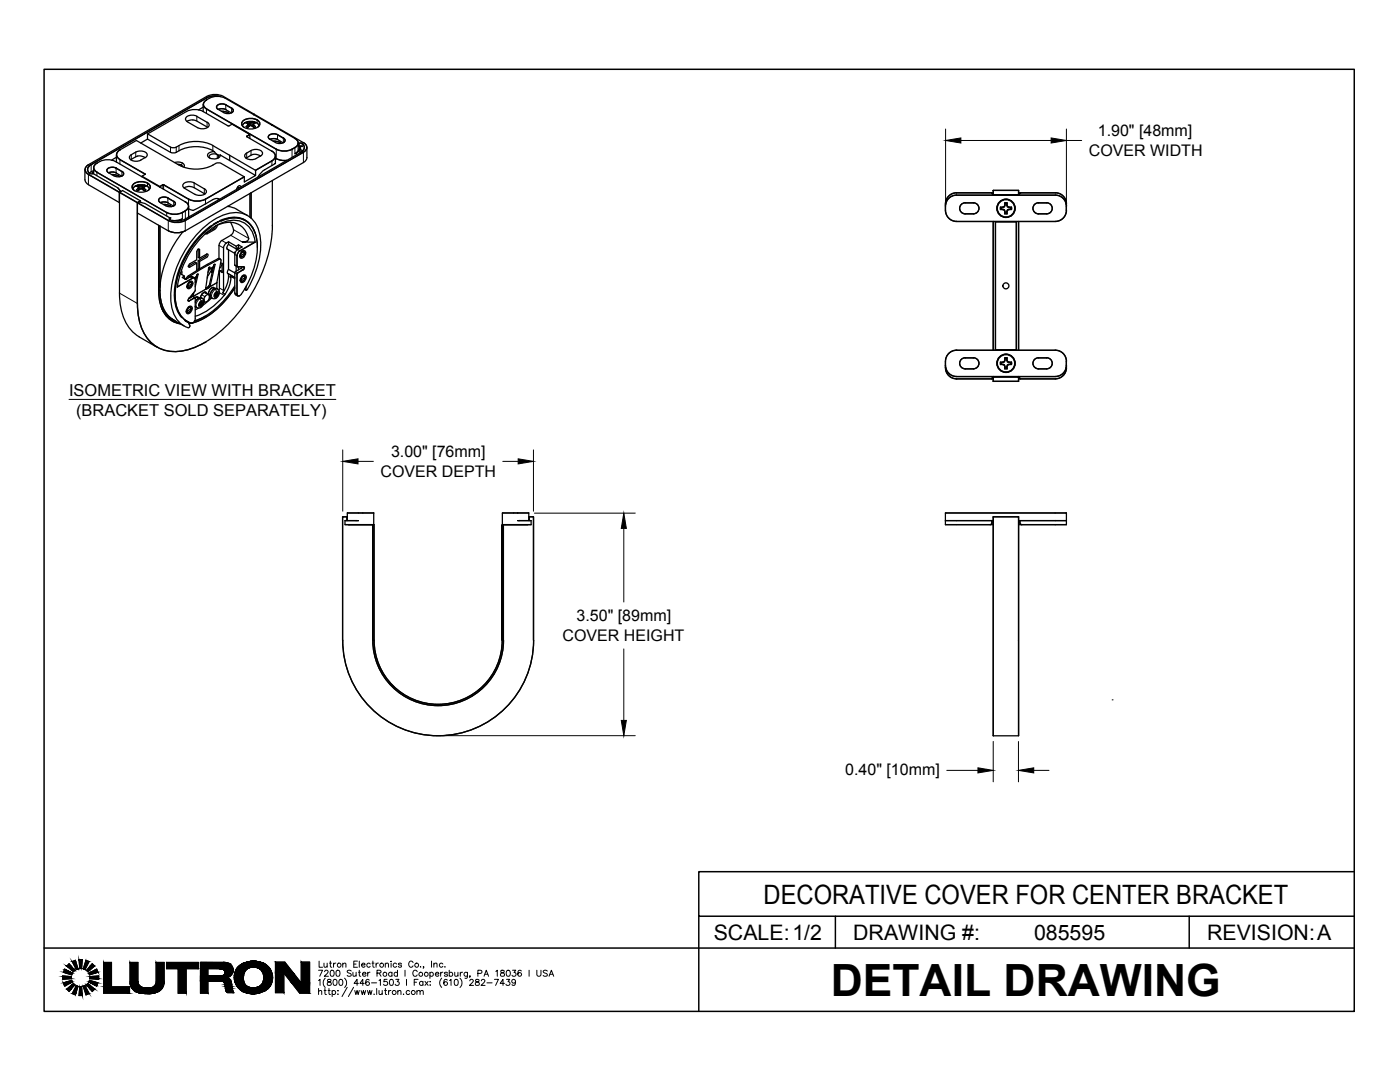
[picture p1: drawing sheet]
<svg xmlns="http://www.w3.org/2000/svg" width="279mm" height="216mm" viewBox="0 0 279 216" stroke-linecap="round" stroke-linejoin="round" font-family="sans-serif">
<defs><g id="words">
<text font-size="8.9" x="165.8" y="198.7">DETAIL DRAWING</text>
<text font-size="5.3" x="152.4" y="180.3">DECORATIVE COVER FOR CENTER BRACKET</text>
<g font-size="4.3">
<text x="142.4" y="187.5">SCALE:1/2</text>
<text x="170.3" y="187.6">DRAWING #:</text>
<text x="206.4" y="187.5">085595</text>
<text x="240.9" y="187.6">REVISION:A</text>
</g>
<g font-size="3.3">
<text x="13.8" y="79">ISOMETRIC VIEW WITH BRACKET</text>
<text x="15.2" y="83">(BRACKET SOLD SEPARATELY)</text>
</g>
<g font-size="3.2">
<text x="219.1" y="27.2">1.90&quot; [48mm]</text>
<text x="217.3" y="31.1">COVER WIDTH</text>
<text x="76" y="95.1">COVER DEPTH</text>
<text x="78" y="91.3">3.00&quot; [76mm]</text>
<text x="115.1" y="124">3.50&quot; [89mm]</text>
<text x="112.3" y="127.8">COVER HEIGHT</text>
<text x="168.7" y="154.5">0.40&quot; [10mm]</text>
</g>
</g></defs>
<!-- layer: MD_Visible -->
<g fill="none" stroke="#000" stroke-width=".25">
<path d="M41.3 19.9a.94 .94 0 0 0-.7 .9 .94 .94 0 0 0 .7 .9M43.7 19.2h-1.1l-1.4 .3M44 19.3l-1.5-.2-1.3 .4M44.9 19.6a3.5 3.5 0 0 0-4.3 .9 .96 .96 0 0 0 .6 1.3M44.9 19.6l14 8M16.9 33.9l.1 2a1.24 1.24 0 0 0 .6 1l6.2 3.5M17.7 32.9a1.04 1.04 0 0 0-.7 .9 1.04 1.04 0 0 0 .7 1l9.7 5.7M17.7 32.9h-.1M17.7 32.9a1.02 1.02 0 0 0-.7 .9 1.02 1.02 0 0 0 .7 1l6.1 3.5M17.9 34.6a1 1 0 0 1 .3-1.7l23-13.3-23 13.2a.93 .93 0 0 0-.8 1 .93 .93 0 0 0 1 .9l.2-.1 4.9 2.9 .6 .7M17.9 34.6h.1M18.7 34.2l-.3 .5"/>
<path d="M18.7 34l-.9 .5M18.7 33.5v1.2M19.3 32.6a.95 .95 0 0 0-.6 .9 .95 .95 0 0 0 .6 .9l14 8a3.6 3.6 0 0 0 3.7-.3M19.3 32.6h.1M19.4 32.5a.94 .94 0 0 0-.7 .9 .94 .94 0 0 0 .7 .9M19.9 32.2l-.6 .4M19.9 32.2a3.4 3.4 0 0 1 3.1 0l14 8.1M21.6 34.4l-.3-.4a1.32 1.32 0 0 1 1.9-.5l1.4 .9v.5l-.2 .2M21.7 34.5a1.74 1.74 0 0 1 1.5 0M22.3 34.8l1.4 .3zM23.2 34.5l1.1 .7M23.2 33.6l1.1 .7"/>
<path d="M23.2 33.6a1.31 1.31 0 0 0-1.9 .4l.3 .5M23.2 30.9v1.4M23.2 31.4l-.9 .5M23.5 37.5l.6 .7-.3 .2M23.7 35.1l.2 .2M23.8 38.4v2M23.8 38.4v20.1a10.3 10.3 0 0 0 3.3 8.2l.7 .5M23.8 38.4l3.6 2M23.9 38.4l.6-.4 3.5 2.1M24 29.9a1.04 1.04 0 0 0-.7 1 1.04 1.04 0 0 0 .7 1l4.9 2.9M24 29.9l3.2-1.9 8.5 4.9a7.4 7.4 0 0 0 6.8 0M24 29.9h-.1"/>
<path d="M24 29.9a1.02 1.02 0 0 0-.7 1 1.02 1.02 0 0 0 .7 .9l5 3M24.4 34.2l.3 .4a1.32 1.32 0 0 1-1.9 .5l-1.2-.7M26.5 37.7l.3-.4a2.39 2.39 0 0 1 2-.4l.6 .3 .4 .5M26.5 36.8a2.39 2.39 0 0 1 3.5 .3 1.49 1.49 0 0 1-1.8 1.3 1.49 1.49 0 0 1-1.8-1.3zM26.9 38a.78 .78 0 0 1-.5-.7 .78 .78 0 0 1 .5-.7 2.39 2.39 0 0 1 3.1 .5l-.2 .7-.3 .2M27.1 30.4l-1.2 .7a.69 .69 0 0 0 .7 1l.4 .1a2.69 2.69 0 0 0 2-.8M27.1 30.4l.7-.3a1.41 1.41 0 0 1 1.6 .8l-.4 .5M27.4 31.2l.7-.1 .9 .3M27.4 31.2l-1.3 .7M27.6 37v.3M27.6 37.6l-.4 .3M27.6 37.3l.1 .1"/>
<path d="M27.7 37.4v.5M27.7 37.4l-.1 .2M27.7 37.4h.1M27.7 37.8l.1 .1M27.9 37.7h.1M28.1 28.5l1.3-.7 4.9 2.7a1.64 1.64 0 0 0 1.4-.4 7.4 7.4 0 0 1 6.8 0M28.3 35.2v.1M28.4 37.7h.1M28.4 37.7a.6 .6 0 0 0-.8 .4l-.4-.2M28.4 37.7l.4 .4 .3-.2M28.6 37.8l-.1 .1M28.7 37.4l-.1 .5"/>
<path d="M28.7 37.4l.4 .5M28.7 37.4h.1M28.7 37.3v.1M28.8 37.3h.1M28.8 37l-.1 .3M28.9 34.8l-.6 .4 3.6 2 .8-.3M29.1 37.2h-.3M29.1 37.2l-.3-.2-.8 .1a.65 .65 0 0 0-.8 .1l.4 .1M29.5 26.7l-.1 1.1M31.9 37.2v.1M32.5 36.9l-.6 .5M32.5 36.9h.2"/>
<path d="M32.7 36.9l4.9 2.9M33.5 39.5l1.4 .9v.5l-.2 .2M33.5 39.5a1.32 1.32 0 0 0-1.9 .4l.4 .5-.3-.4a1.32 1.32 0 0 1 1.8-.5l1.2 .7 .3 .4a1.32 1.32 0 0 1-1.9 .5M34 29.4l.6 .1 .6-.1M34.9 32.4a1.4 1.4 0 0 1 1.9 .7l-.1 .2M35.5 32.8l.7 .1 .3 .4M36.7 37.5l.9-.3 .8 .1 2.5 1.4M36.9 37.6l2 1.2 .8 .2a1.41 1.41 0 0 0 1.5-.8l-.4-.5M37.3 24.2a1.93 1.93 0 0 1 1.5-.2l2.6 1.4M37.4 24.3l2.1 1.2 .7 .2a1.41 1.41 0 0 0 1.6-.8l-.4-.5M38.7 36.5l2.1 1.2M38.8 36.5l-.8-.2a1.41 1.41 0 0 0-1.5 .7l.4 .6"/>
<path d="M39.3 23.2l2 1.2M39.3 23.2l-.7-.2a1.41 1.41 0 0 0-1.6 .7l.4 .6M40.5 20.9v1.4M40.5 22.3l5 2.8M40.5 21.4l-.9 .5M40.6 22.3a3.7 3.7 0 0 0-3.4 0l-7.7 4.4 4.5 2.7M41.2 21.7l14 8.1a3.5 3.5 0 0 0 3.1 0M42.5 30.1l.9 .8h.6M42.5 29l3.3 2M42.5 29a7.4 7.4 0 0 0-7.3 .4M42.8 30.3h-.4a.73 .73 0 0 0-.8 .2 .73 .73 0 0 0 0 .8 1.72 1.72 0 0 0 2.3-.1l.1-.3M43 32.6l-.5 .3"/>
<path d="M43 32.6l.6-.1 .6 .1 4.5 2.7-7.7 4.4a3.7 3.7 0 0 1-3.3 0l-5-2.8M43.4 39.6l.3 .2M43.5 31.6l.2-.4a1.19 1.19 0 0 0-2 0l.2 .4M43.8 39.8a1.23 1.23 0 0 0-1.3 0l-3.6 2a.9 .9 0 0 1-1.2-.1M44 30.9l7 4.1-2.2 1.3v-1l-7.8 4.5a3.7 3.7 0 0 1-3.4 0M44.2 22.2l1.4 .3-1.4-.3M45.1 21.9l1.1 .6M45.1 21.9a1.73 1.73 0 0 0-1.5-.1 1.74 1.74 0 0 1 1.5 .1M45.1 20.9l1.2 .7 .3 .4a1.32 1.32 0 0 1-1.9 .5M45.1 20.9a1.32 1.32 0 0 0-1.9 .5l.3 .4 1.2 .7M45.5 25.1h.2M45.6 22.5l.2 .2"/>
<path d="M45.7 25.1l.6-.3 3.6 2-.6 .4 .6-.3v.7M45.8 31v1M46.2 21.6a2.4 2.4 0 0 0-2.7-.7l-.3 .5 .3 .4M46.2 21.6l.4 .4-.4 .5M47.4 37.3l.3 .2M48.1 37.3l-.1-.2a.59 .59 0 0 0-.8 .7M48.4 24.2a2.39 2.39 0 0 1 3.5 .3 1.49 1.49 0 0 1-1.9 1.2 1.49 1.49 0 0 1-1.8-1.2zM48.7 35.3h.1M48.8 25.4a.78 .78 0 0 1-.6-.7 .78 .78 0 0 1 .6-.7 2.39 2.39 0 0 1 3 .5l-.1 .7-.4 .2M49.2 31.5l-.1 .1M49.2 30.5l-.3 .3a.69 .69 0 0 0 .7 1l.8 .1 .7-.3M49.2 30.6a2.29 2.29 0 0 1 3.1-.3v.6l-.3 .2"/>
<path d="M49.3 27.2l5 3M49.3 27.2v.1M49.4 24.4l.1 .2M49.4 24.9h.1M49.4 24.6h.1M49.5 24.9l-.4 .4 .3 .2 .4-.4M49.5 24.3l-.8 .3-.3 .5M49.5 24.6l.1 .1M49.5 24.7h.1M49.5 24.8l.1 .5M49.6 24.8l-.1 .1M49.6 25.2h.1"/>
<path d="M49.8 24.4h.1M49.8 24.4h-.4l-.3 .2h.3M49.8 25.1h.1M49.8 24.4l.2 .1M49.9 26.8v.1M49.9 38.6v4.7M50 24.4h.1M50 25h.1M50 25.1h-.2M50.1 25.1h.2M50.1 38.5v5M50.3 24.4l-.2 .1"/>
<path d="M50.3 25.1h.1M50.5 25.2h-.1M50.5 24.8v.5M50.5 24.7h.1M50.5 24.8l.1 .1M50.6 24.3l.8 .3 .3 .5M50.6 24.9h.1M50.6 24.3h-1.1M50.6 24.6l-.1 .1M50.6 22.9l.2-.1 3.5 2.1-.1 .1M50.6 24.6h.1M50.6 24.9l.4 .4-.2 .1-.1 .1-.4-.4"/>
<path d="M50.7 24.4l.3 .2h-.3zM50.7 24.4h-.4M50.8 22.8l-.2 .1M50.8 22.8l-6.2-3.6a3.7 3.7 0 0 0-3.3 0l-23.6 13.7M50.8 22.8h.1M51 34h.1M52 31.1l-.9 .5M52 31.1l-.7-.3h-.7l-1.4 .7M54.2 25l.2-.1 6.1 3.6M54.3 30.1a1.03 1.03 0 0 1 .6 1 1.03 1.03 0 0 1-.7 1l-3.2 1.9-5.2-3M54.3 30.2a1.04 1.04 0 0 1 .7 .9 1.04 1.04 0 0 1-.7 1l-3.3 1.9v1M54.3 24.9h.1"/>
<path d="M54.3 36v9M54.6 28.2l1.3 .3-1.3-.3M55 31.6l.9 .3 1.3 .1h-.9l-1.1-.3M55 31.1v1.5l-.7 .4a5.9 5.9 0 0 0-2.3 1.6l-.5 .7M55.2 29.8a3.4 3.4 0 0 0 3.1 0M55.4 26.9l1.2 .6 .3 .5a1.32 1.32 0 0 1-1.9 .5M55.4 26.9a1.32 1.32 0 0 0-1.9 .4l.3 .5 1.2 .7M55.4 27.8a1.74 1.74 0 0 0-1.5 0 2.25 2.25 0 0 1 2.6 .7M55.9 28.5l.2 .1M56.6 27.6a2.4 2.4 0 0 0-2.7-.7l-.4 .4 .4 .5M56.6 27.6l.3 .4-.3 .5M58.9 27.6a.94 .94 0 0 1 .6 .9 .94 .94 0 0 1-.6 .9"/>
<path d="M58.9 30.7l.3-.2zM58.9 29.4l-.6 .4 .6-.3M58.9 27.6v.1M58.9 27.6a.95 .95 0 0 1 .6 1 .95 .95 0 0 1-.6 .9M59.5 28.6h.1M59.5 29.2h.1M59.5 29.8l-.4 .7M59.7 28.6h-.2v1.2M59.7 28.6h.6M59.7 29.2h-.1M59.7 29.2l.6 .1M59.7 29.2a.93 .93 0 0 1-.5 1.3"/>
<path d="M59.8 29.2a.94 .94 0 0 1-.6 1.3M59.9 29.6l-.1 .9M59.9 29.8l.5 .3M60.3 29.2h-.6M60.3 28.7l-.3-.1-.4 .1v.5M60.3 28.7a1 1 0 0 1-.3 1.7l-23 13.3M60.4 28.6a.99 .99 0 0 1 .3 1 .99 .99 0 0 1-.6 .8M60.5 28.5a1.03 1.03 0 0 1 .7 .9 1.03 1.03 0 0 1-.6 1l-23.6 13.6M60.5 28.4a1.02 1.02 0 0 1 .7 1 1.02 1.02 0 0 1-.7 1l-23.6 13.6M61.2 31.5a1.21 1.21 0 0 1-.6 .9l-23.6 13.7a4 4 0 0 1-3.4 0l-6.2-3.6M61.2 29.4v2.1M190.9 38.5h7.1"/>
<path d="M190.9 38.5a2.19 2.19 0 0 0-2.2 2.2M198 38.5h-7.1M198 38.5h.1M198 38.5l.3 .4M198 38.5l.1 .3 .3 .1M198.2 38.9h5.1M198.2 38.8v-.8v.9M203.3 38.8v-.8h-5.1h5.1v.9l.2-.4-.1 .3-.3 .1M203.5 38.5h7.1M203.5 38.5h.1M210.6 38.5a2.19 2.19 0 0 1 2.2 2.2M210.6 38.4a2.23 2.23 0 0 1 2.2 2.3"/>
<path d="M27.4 42.5v18a10.1 10.1 0 0 0 3.5 8.5 7.8 7.8 0 0 0 7.1 .6 24.4 24.4 0 0 0 12-10.6 28.2 28.2 0 0 0 4.4-14M27.4 40.4v20.1M27.4 42.5v-2l6.2 3.5M27.4 40.5l6.2 3.5a3.7 3.7 0 0 0 3.4 0M27.4 40.5h.1M27.7 40.3l.3-.2v.3M27.7 40.3l1.2 .3 5 2.9M27.7 40.3l-.3 .1M28 40.1l-.6 .4M28 40.1h.1M31.7 44.9v13.2M31.9 45.1v12.9"/>
<path d="M31.9 58a6.3 6.3 0 0 0 2.7 5.8M31.9 45.1v12.2M32 40.4l1.1 .7M32 40.4a1.74 1.74 0 0 1 1.5 .1 1.73 1.73 0 0 0-1.5-.1M32.7 40.8l1.3 .3zM33.3 42.4a3.4 3.4 0 0 0 3.1 0M33.5 40.5l1.1 .6M33.6 44a3.7 3.7 0 0 0 3.4 0M33.9 43.5l-.1 .2 .2 .2M33.9 43.5v.3M33.9 43.5v.4l1.1 .2 1.1-.1 .9-.3M33.9 43.5h.1"/>
<path d="M34 41.1l.2 .1M36 54.6l.8 .5-.4 .3 .7 .4 1.1-.6 .6 .3M36.1 43.8l-.7 .3M36.1 43.9l.3-.2zM36.1 43.8l-.6 .3M36.2 43.8l-1.1 .2h-.8M36.2 54l.1 .8M36.5 46.2a18.5 18.5 0 0 0-4.5 13.4 5.6 5.6 0 0 0 2.5 4.2M36.8 55.6l.1 .1M36.8 55.1v.5l.4 .1M37 40.3a.94 .94 0 0 1 .6 .8 .94 .94 0 0 1-.6 .9M37 42.1l-.6 .3"/>
<path d="M37 40.3h.1M37 40.3a.95 .95 0 0 1 .6 .9 .95 .95 0 0 1-.6 .9M37.3 57.1l.3 .3M37.6 53.1h.1M37.6 55l-.5 .6M37.6 41.2v2.1M37.6 56.3l.3-.1 .4-.1a.95 .95 0 0 1-.8 1.5 .83 .83 0 0 1 .1-1.3zM37.7 59.5h.1M37.8 55.1l-.4 .5M37.8 56.2l.4 .1M37.8 55.2a40.4 40.4 0 0 1 6.1-3.5l.2 .3-.8 4.4M37.9 56.2l.4 .3-.2 .6-.4 .3-.4-.2"/>
<path d="M37.9 59.4h.1M37.9 59.4l-.1 .1M38.1 59.2l.1 .1M38.1 59.2l-.2 .2M38.3 56.6l-.9 .5M38.4 59.1l-.7 .5-.1 .5 1.2-.7-1.1 .6-.2-.1M38.4 59.2l-.2-.2-.1 .2M38.4 59.1l.5 .3M38.4 55.5l-3 1.7M38.4 55.5l.3-.1 .3 .4M38.4 55.5h.4l.2 .3M38.4 58.7h.1"/>
<path d="M38.4 58.7l-.1 .3M38.5 55.2v.1M38.6 58.8l-.1 .3M38.7 58.3l-.1 .5M38.8 59.4l.2 .1M38.9 59.4l.5-.2 .3 .3M39 55.8l-.1 2.2-1.3 1.6M39 56.8h.1M39 56.3h.1M39.2 55.5l-.2 .1M39.2 55.2l-.3 .5M39.3 52.5l-.3-.2-1.4 .8"/>
<path d="M39.3 54.8l-.3 1.5M39.4 59.4l.2 .1M39.5 54.7l-.5 2.5M39.6 52l-.1 1.8M39.6 49.7v1.7l.2 .1M39.6 54.7h-.2l-.1 .2M39.6 49.7h.1M40 53.8l-.2-.2v-1.4l1.4-.8 .3-.5-.1-.2h-.1l-1.5 .8v-1.6l-.1-.2-.3 .1-.1 .4v1.6l-1.4 .8-.3 .5v.2h.3l1.4-.8v1.5M40.8 58.3l.8 .5M41 58.3l.1 .2M41.1 57.6h.1M41.2 50.7l-.2 .5-1.4 .8 .2 .2"/>
<path d="M41.3 58.6l-.2-.3a1.05 1.05 0 0 0-1.1 1.1M41.3 57.5h-.2l.1 .1M41.4 52.8l.1 .1M41.4 46.6h-.5M41.4 55v.5M41.5 57.6h.1M41.5 57.6h-.2M41.5 57.3l.2 .1M41.5 57.3l-.2 .1M41.5 55l1.1-1.7 .1-.5 .2-.1-.9 4.2M41.6 58.6h.1M41.6 58.6v.2"/>
<path d="M41.6 58.8a.96 .96 0 0 0-.7 1.5l.5-.2 .4-.8M41.6 58.8l.2 .3M41.7 53.4l-.1 .3M41.7 57.4l-.2 .1M41.8 59.1v.3M41.8 59l.2 .1M41.8 57.2l-.1 .2M41.8 57.2l-.2-.1-.1 .2M41.8 59h.1M41.9 53.4l-.4 1M41.9 45.2l.2 .1M41.9 53.4l-.1-.1-.2 .2-.5 4.1"/>
<path d="M42 56.8l-.2 .4M42 45.3a18.1 18.1 0 0 0-7 14.4 5.1 5.1 0 0 0 3.1 4.8M42.1 45.3a18 18 0 0 0-7.1 14.4 4.7 4.7 0 0 0 3.3 4.8l.4-.3 .3-.4v-4.3l-.2-.1M42.2 59.4l-.5 .3M42.2 53.9v.4l.1 .1M42.2 45a18.2 18.2 0 0 0-7.4 14.5 5.5 5.5 0 0 0 1.6 3.9M42.2 53.8l.3 .1M42.2 59.4l-1.7 1.5M42.4 57.8l.8-.3 .3 .2 .3 .4-.2 .8-.7 .7h-.4l-.5-.4v-.8zM42.5 53.5l-.1 .1M42.6 57.5l.1 .1M42.7 44.6l.1 .1"/>
<path d="M42.7 52.8l-1.1 4.3M42.8 58.9l.2 .3M42.8 57.5l-.1-.1a1.17 1.17 0 0 0-1.1 1.1M42.8 45.8l-1.4 .8M42.9 45.2l1.7-.7 1.3-.1 1.1 .1 1.3 .8 .7 .7 .6 1.6-.1 .3-.2 .2-.9 .2h2.5l-3 1.8M43.1 45.1l-.5 .5-1.5 .9M43.2 44.4l-.3 .2M43.3 58.4l.1 .1M43.3 56.5v1.1M43.3 56.4h.1M43.3 58.3l-.3 .2-.2 .5M43.4 44.9l-.2 .5-.4 .4"/>
<path d="M43.5 44.3l-1.5 1M43.8 54l-.1 3.9M43.9 44a4.7 4.7 0 0 1 6.6 1.6l.4 .9M44 51.8l-.3-.2h-.2l-5.9 3.4M44.1 43.9l.1 .1M44.2 44v.1M44.2 44a4.7 4.7 0 0 1 7.1 4.1l.1 1.2M44.2 44l-.7 .3M44.3 44l-.9 .2M44.3 44a4.6 4.6 0 0 1 6.5 2.2 12.1 12.1 0 0 1-.8 9.2l-1.8 3.3a.49 .49 0 0 1-.8 .2l-.1-.2v.3h.5M44.3 48l-.5 .7-.1 2.9M44.3 52.5l-.1 .6-.4 .4"/>
<path d="M44.3 52.6v1.8l-.1-.4-.5 .1M44.5 58.4l.4 .3M44.9 58.7a13.2 13.2 0 0 1-5.9 4.4M45.3 49.7l1.6 .9M45.4 41.2l1.1 .2 .8 .4M45.4 54.5l1.5 .9-1.3-.7M45.6 54.7v1l-.3 1.1-.8 1.6M45.6 48.2a1.45 1.45 0 0 0-1 1.3v8.4l-.1 .5M45.6 53.7l1.3 .7M45.6 49.9v3.8M45.6 53.7l-.2 .6 .2 .4M45.6 48.8l-.2 .2a.59 .59 0 0 0 0 .8h.2"/>
<path d="M46 44.4l.3 .6a1.3 1.3 0 0 1-.2 1.9l-1.8 1.1M46.1 55.4v-.3l.8 .5M46.1 55.4l-.3 1.6-.9 1.7M46.8 57.5a15.9 15.9 0 0 1-8.2 6.9l-.9 .2M46.8 57.1a15.9 15.9 0 0 1-8 6.9l2.1-.9M46.9 50.8v2.2M46.9 54.4v4M46.9 58.5l.1 .3 .4 .3M46.9 50.4h.1M46.9 57.4a15.6 15.6 0 0 1-8.6 7.1h-.2M46.9 50.4v.1M46.9 53l.4 .2"/>
<path d="M47.1 49.1l-1.5-.9v.6l1.5 .9M47.1 53.1v1M47.2 49.6h-.1M47.3 41.8l2.1 1.2M47.3 49.5l.5 .1M47.3 49.5l.3 .1M47.3 53.1l.1 .1M47.4 53.2h1.3M47.4 49.5l.1 .1M47.6 49.6v-.7l.7 .4a1.81 1.81 0 0 0-1.4 1.5M47.6 48.9l-.5 .2v.6M47.6 49.6h.1"/>
<path d="M47.6 53.2v.7M47.8 51l.3 .3M47.9 50.1l-.4 .4-.2 .5M47.9 55.9l.3 .2M48.2 50.3l.2-.2h.5a.95 .95 0 0 1-.9 1.4 .83 .83 0 0 1 .2-1.2zM48.3 43.6l.7 .4M48.3 55.1l.2-.2h.5a.95 .95 0 0 1-.9 1.4 .83 .83 0 0 1 .2-1.2zM48.3 53.2l-.2 .4-1.1 .6-.1 .2M48.4 50.1l.3 .2M48.4 50.1l.4 .4-.1 .4-.5 .4-.3-.2M48.5 55l.3 .1M48.5 55l.4 .2-.1 .6-.4 .3-.4-.1"/>
<path d="M48.6 53.3l.1 .4-1.3 .7-.1 .3v4M48.7 53.2l.1 .3-.2 .2-1.2 .8-.1 .2M48.8 50.6l-.8 .4M48.8 50.5v.1M48.8 57.7l.4 .2zM48.9 55.4l-.8 .4M49.2 57.9a16.2 16.2 0 0 0 2.6-11.2 4.8 4.8 0 0 0-6.3-4.1 16.4 16.4 0 0 0-9.3 8.7 15.9 15.9 0 0 0-1.8 10.4 4.7 4.7 0 0 0 3.3 3.7l.1-.1M49.2 57l-.1 .8M50.9 48.3l-3 1.7-.4 .5-.2 .5v2.1l1.3 .2M50.9 48.3a4.4 4.4 0 0 0-6.7-3.8 17 17 0 0 0-8.8 12.8l3-1.8M51.4 49.3h.1M188.7 41.1a2.2 2.2 0 0 1 2.2-2.2h19.7a2.23 2.23 0 0 1 2.2 2.2"/>
<path d="M188.7 40.8v-.1v1.3M188.7 41.2v.8M188.7 41.1a2.19 2.19 0 0 1 2.2-2.1h19.7a2.36 2.36 0 0 1 2.2 3 2.19 2.19 0 0 1-2.2 2.2M188.7 42a2.19 2.19 0 0 0 2.2 2.2M192 40.7l.6-.2a1.11 1.11 0 0 0-1.1 1.1 1.11 1.11 0 0 0 1.1 1.1 1.11 1.11 0 0 1-1-.8 1.11 1.11 0 0 1 .4-1.2zM192.6 40.5h1.7a1.11 1.11 0 0 1 1.1 1.1 1.11 1.11 0 0 1-1.1 1.1h-1.7M192.6 40.5h1.7M198.2 44.2v25.7M198.6 44.2h4.3M198.6 44.2h4.3v25.6h-4.3zM198.7 44.3v25.5M199.6 41.3l.2 .1"/>
<path d="M199.8 41.7a.59 .59 0 0 1 .7 .2 .59 .59 0 0 1 .1 .6l-.1 .2M199.8 41.7l-.2 .1M199.9 41.4v.3M200.1 41.8h.1M200.1 41.3h.1M200.2 41.8l.2 .1M200.2 41.3h-.5l-.1 .3 .1 .2h.5M200.4 41.9l.1 .3M200.4 41.2l-.2 .1M200.5 41h.1M200.5 42.1v.1M200.5 41l-.1 .2"/>
<path d="M200.5 42.2v.5M200.5 40.5l.1 .2a.57 .57 0 0 1-.1 .6 .57 .57 0 0 1-.7 .1M200.5 40.5v.5M200.5 40.5h.5M200.6 42.5h.3M200.6 40.7h.3M200.9 40.7l.1-.2 .1 .7M200.9 40.7a.57 .57 0 0 0 .1 .6 .57 .57 0 0 0 .6 .1M201 41h.1M201 42.1v.1M201 42.7h-.5M201.1 41.2h.1"/>
<path d="M201.1 41.9l-.1 .8-.1-.2M201.1 41.9h.1M201.1 41.2l.3 .1M201.3 41.3h.1M201.4 41.8h-.1M201.4 41.8l-.3 .1M201.4 41.3h.5v.5M201.6 41.7l-.6 .2-.1 .6M201.6 41.7l.3 .1M201.7 41.4v.3M201.9 41.3l-.3 .1M201.9 41.8h-.5"/>
<path d="M202.8 44.3v25.5M203.3 44.2v25.7M206.6 40.7a3.9 3.9 0 0 1 2.6-.2 1.1 1.1 0 0 1 .8 1.2 1.1 1.1 0 0 1-1.1 1h-1.7a1.11 1.11 0 0 1-1-.8 1.11 1.11 0 0 1 .4-1.2zM207.2 40.5h1.7M212.8 40.7v.1M212.8 40.7a2.9 2.9 0 0 1-1.1 3.2l-1.1 .3h-19.7a2.2 2.2 0 0 1-2.2-2.2M27.4 60.5a10.1 10.1 0 0 0 3.5 8.5 7.8 7.8 0 0 0 7.1 .6l2.9-1.3M27.8 67.2l3.5 2.1M32.2 61.4a4.7 4.7 0 0 0 2.7 2.5M32.3 61.6a4.6 4.6 0 0 0 2.7 2.4M33.6 63.2l3.1 1.8M34.2 64l1.5 .4"/>
<path d="M36 64.6a5.1 5.1 0 0 1-4.1-4.5l-.2-2a6.4 6.4 0 0 0 2.8 6.1l1.5 .4M36.9 63.9l.7 .4M36.9 63.9l.4 .2M37 64l.6 .4M37.2 62.1l.3 .2M37.5 61.3l.3-.1 .4-.1a.95 .95 0 0 1-.9 1.5 .83 .83 0 0 1 .2-1.3zM37.6 64.4l.3 .7M37.6 64.3h-.1M37.7 64.3h-.1M37.7 61.2l.4 .1M37.7 64.4h-.1M37.8 61.2l.4 .3-.2 .5-.4 .4-.4-.2"/>
<path d="M37.9 65.1l-.1 .2M38.2 61.6l-.9 .5M38.2 64.5l-.5 .1M39 60.2l.4-.6 .5-.2 .6 .2 .2 .5-.2 .9-.5 .4-.5 .1-.5-.4M39 61.2v.1M39.6 61.5l-.6 .3M40.2 60.3l.2 .1M40.3 60.2l-.4 .3-.2 .3 .2 .2M40.7 60.2h.1M40.8 60.2h-.1M40.9 68.3h.1M40.9 63.1h.1"/>
<path d="M188.7 73.4a2.23 2.23 0 0 0 2.2 2.2l7.1-.1M188.7 72.1v1.3M188.7 72.1a2.23 2.23 0 0 1 2.2-2.2h19.7a2.36 2.36 0 0 1 2.2 3M188.7 73.4a2.19 2.19 0 0 0 2.2 2.2l7.1-.1M190.9 69.9a2.23 2.23 0 0 0-2.2 2.2M192 71.6l.6-.2a1.11 1.11 0 0 0-1.1 1.1 1.11 1.11 0 0 0 1.1 1.1 1.11 1.11 0 0 1-1-.8 1.11 1.11 0 0 1 .4-1.2zM192.6 71.4h1.7a1.11 1.11 0 0 1 1.1 1.1 1.11 1.11 0 0 1-1.1 1.1h-1.7M192.6 73.6h1.7M192.6 71.4h1.7M198 75.6h.1M198.2 75.2v.9h5.1M198.2 75.2h.1"/>
<path d="M198.2 75.2h5.1M198.2 76.1h.1M198.2 75.2h5.1v.9h-5.1zM198.3 75.1l-.3 .4M198.4 75.1l-.3 .1-.1 .3M198.6 69.9h4.3M199.6 72.7h.2a.58 .58 0 0 1 .7 .1 .58 .58 0 0 1 .1 .7l-.1 .1M199.6 72.3l.2 .1M199.9 72.3v.4M200.1 72.8h.1M200.2 72.8l.2 .1M200.2 72.2l-.5 .1-.1 .2 .1 .2 .5 .1"/>
<path d="M200.2 72.2l-.1 .1M200.4 72.9l.1 .2M200.5 71.9h.1M200.5 73.1h.1M200.5 71.9l-.1 .2-.2 .1M200.5 73.1v.5M200.5 71.4l.1 .2a.56 .56 0 0 1-.1 .6 .56 .56 0 0 1-.7 .2M200.5 71.4v.5M200.5 71.4h.5M200.6 73.4h.3M200.6 71.6h.3M200.9 71.6l.1-.2 .1 .7"/>
<path d="M200.9 71.6l.1 .6 .6 .2M201 71.9h.1M201 73.1h.1M201 73.6h-.5M201.1 72.1v.1M201.1 72.9l-.1 .7-.1-.2M201.1 72.8v.1M201.1 72.1l.8 .2v.4M201.3 72.2l.1 .1M201.3 72.8h.1M201.4 72.8h-.3M201.7 72.3v.4"/>
<path d="M201.9 72.3l-.3 .1M201.9 72.7h-.3a.57 .57 0 0 0-.6 .1 .57 .57 0 0 0-.1 .6M201.9 72.7l-.5 .1M203.1 75.1l.3 .1 .1 .3M203.3 75.2h.1M203.3 76.1h.1M203.3 75.1l.2 .4M203.3 75.2v.9M203.5 75.5h.1M206.6 71.6a4.4 4.4 0 0 1 2.6-.2 1.11 1.11 0 0 1 .8 1.3 1.11 1.11 0 0 1-1.1 .9h-1.7a1.11 1.11 0 0 1-1-.8 1.11 1.11 0 0 1 .4-1.2zM207.2 73.6h1.7M207.2 71.4h1.7"/>
<path d="M210.6 69.9a2.2 2.2 0 0 1 2.2 2.2 3.7 3.7 0 0 1-.6 2.9l-1 .5-.6 .1h-7.1h7.1a2.23 2.23 0 0 0 2.2-2.3M212.8 72.9a2.19 2.19 0 0 1-2.2 2.2M212.8 72.9a2.2 2.2 0 0 1-2.2 2.2h-19.7a2.16 2.16 0 0 1-2.2-2.2 2.19 2.19 0 0 0 2.2 2.2M68.8 103.9h2.7zM68.8 104.7h5.8M68.9 103.9v.8h5.7M69.3 102.4h5.3zM69.3 102.4v1.5M69.5 104.7h4.9M74.4 104.7v23.1zM74.6 104.7h.1M74.6 102.4v2.3"/>
<path d="M74.6 104.7v23.1M100.3 102.4h5.2M100.3 104.7h5.7M100.5 104.7h4.7M103.3 103.9h2.7zM105.3 104.7h-.1M105.5 103.9v-1.5h-5.2v2.3M105.6 103.1v.8M105.6 103.9v-.8h.9v24.7M105.6 103.1h.9v24.7M106 103.9v.8M188.7 102.4h24.1h-24.1v1.5"/>
<path d="M188.7 103.9h9.3v.4M188.7 103.9v.8h8.9M188.7 104.7h.1M188.7 104.7h9.5M188.7 103.9h9.3M198 104.3l-.4 .4M198 103.9h.2M198 103.9v.4M198 104.3l-.2 .3-.2 .1M198.2 103.1v43.7zM203.3 104.7h7.3M203.3 103.9h.2z"/>
<path d="M203.5 103.9v.4M203.5 104.3l.2 .3 .2 .1M203.6 104.3l.3 .4M203.9 104.7h6.7M210.6 103.9h-7.1v.4M210.6 103.9h-7.1M210.6 103.9h2.2zM210.6 104.7h2.2M212.8 102.4v2.3h-2.2M68.4 127.8v-24.7h.8v.8v-.8h-.8v24.7M68.4 127.8a19.1 19.1 0 0 0 19 19 19.1 19.1 0 0 0 19.1-19M68.4 127.8a19 19 0 0 0 19 19 19 19 0 0 0 19.1-19"/>
<path d="M74.4 127.8a13 13 0 0 0 13 13 13 13 0 0 0 13.1-13l-.1-23.1v23.1M74.6 127.8a12.8 12.8 0 0 0 12.8 12.8 12.8 12.8 0 0 0 12.8-12.8M74.7 127.8a12.8 12.8 0 0 0 12.7 12.7 12.8 12.8 0 0 0 12.8-12.7M100.2 127.8v-23.1v23.1M198.2 146.8h5.1v-43.7h-5.1h5.1v43.7"/>
<circle cx="200.7" cy="57" r=".6"/>
<circle cx="200.8" cy="41.6" r="1.73"/>
<circle cx="200.8" cy="41.6" r="1.81"/>
<circle cx="200.8" cy="41.6" r="1.83"/>
<circle cx="200.8" cy="72.5" r="1.73"/>
<circle cx="200.8" cy="72.5" r="1.81"/>
<circle cx="200.8" cy="72.5" r="1.83"/>
</g>
<!-- layer: MD_Visible Narrow -->
<g fill="none" stroke="#000" stroke-width=".2">
<path d="M41.2 19.5v.1M41.2 19.6v.3M17.7 34.8l-.1 2.1M17.9 34.6h.1M18.2 32.8v1.5M19.3 34.4v.7M23.2 33.5v1M23.7 34.8v.3M24 31.8l-.1 1M24.4 34.2l-.1 .9M26.2 30.9v.9M27 37.1h.1"/>
<path d="M27 37.1l-.4 .7M27.1 30.4v.9M27.4 37.1v.1M27.4 37.1h-.4M27.6 37.5v.5M27.6 36.9l-.6 .2M27.7 37.4v.5M27.9 37.1v.7v-.7M28.1 37.1v.6M28.2 37.1v.6M28.4 37.1l.1 .7M28.7 37.4l-.1 .5"/>
<path d="M28.8 36.9a1.12 1.12 0 0 1 1 .9M28.8 37.5l-.1 .5M28.9 34.7v.1M29 38l.1 .2M29.5 36.6l-.1 .6M32.5 36.9v.8M32.7 36.9v.9M33.5 39.5v1M34 29.4v1M35.2 29.4v1M35.7 29v1.1M36.4 32.6l-.2 .6"/>
<path d="M37.6 39.7v1.4M38.7 36.5v1M39.3 23.2v1M40.8 37.7v.9M41 39.7v1M41.2 21.7v.9M41.3 24.4v.9M42.5 29v1.1M43.4 30.8v.8M45.1 20.9v1M45.6 22.2v.3M46.2 21.6v.9"/>
<path d="M48.9 24.5l.3-.1 .1 .2M48.9 24.5h.1M48.9 24.5l-.5 .6M49.2 30.6v.9M49.3 27.2v.1M49.4 24.9l.1 .5M49.5 24.3l-.6 .2M49.5 24.8l.1 .5M49.8 24.4l-.1 .8M50 24.5v.5M50.1 24.5v.5M50.1 30v1"/>
<path d="M50.3 24.4v.8M50.5 24.8v.5M50.6 24.3a1.12 1.12 0 0 1 1.1 .8M50.6 24.9v.5M50.8 25.4l.2 .2M51.3 23.9v.7M54.2 32.1l.1 .9M55.1 29.8v1.9M55.2 29.8h-.1M55.4 26.9v.9M55.9 28.2v.3M56.6 27.5v1"/>
<path d="M58.3 29.8h.1M58.3 29.8v1.6M58.9 29.4v1.3M59.2 30.5h.1M59.2 30.5v.4M59.7 28.6v.6M60 29.2v.7M60.3 28.6v.7M60.5 30.4l.1 2M23.8 58.5l3.6 2M31.7 57.8l.2 .2M33.3 42.4v.7"/>
<path d="M33.6 44v2.1M33.9 43.5v.4M34 40.8v.3M34.7 40.2v.9M36.1 43.8v.2M36.4 42.4v1.3M36.9 44h.1M37 42.1v1.6M37 44v2.1M37.2 55.7h-.1M37.5 59.9l.3 .2M37.6 53.1l.3 .2"/>
<path d="M37.6 55l.2 .2M37.7 56.3l.1 .1-.4 .6 .1 .3M37.9 56.4h.2l.1 .2v.4l-.3 .3M37.9 56.4l-.4 .5 .1 .4h.3M37.9 57.3h.1M37.9 59.4h.1M38 55.3l.4 .2M38.1 56.3l-.2 .1M38.2 56.5h.3M38.4 59.1l.4 .3M38.4 55.5h.1M38.4 58.7l.2 .1"/>
<path d="M39.2 55.3l-.4 .2M39.2 55.2l-.5 .2M39.4 54.7h.1M39.5 59.4h-.5M39.6 49.7l.2 .2M39.6 53.6l.1 .1M39.6 59.5h.1M39.7 59.5l.1 .1M39.7 59.5l-.4 .4-.3 .5M39.9 59.6l.2 .4M39.9 59.6l-.6 .7a.91 .91 0 0 0 0 1.1M40 59.3l.7 .4"/>
<path d="M40.2 59.4l-.5 .1M40.3 58.8l-.2 .5M40.3 58.8l.6 .4M40.3 58.7v.1M40.4 59.5l-.5 .1M40.7 59.9v.1M40.7 58.3l.3 .1M41 51.2l.2 .2M41 58.4l.6 .4M41 58.4h-.3l-.4 .4M41 58.4h.1M41.1 46.5l.3 .1"/>
<path d="M41.1 57.6l-2.6 1.5M41.2 57.6l-2.6 1.6M41.3 57.5l.2 .1M41.6 58.5l.1 .1M41.6 58.6l.3 .2M41.6 58.6l.1 .2M41.7 58.9l.1 .1M41.8 53.3l.1 .1M41.8 56.7l.2 .2M42.5 53.3l-.7 .5-.2-.2M42.6 53.2l-.7 .4-.2-.1M42.6 45.7l.2 .1"/>
<path d="M42.6 57.5a1 1 0 0 0-1 1.1M42.7 57.6h.1M42.7 57.6l.2 .1M42.7 57.6l-.5 .7a.91 .91 0 0 0 0 1.1M42.8 52.7l.1 .1M42.8 59h.1M42.8 58.9h.1M42.9 59l.1 .1M42.9 58.8v.2M42.9 58.8h.1M42.9 59.1l.1 .1 .1-.1M43 57.8l.2 .4"/>
<path d="M43 58.7l-.1 .1M43 57.7l-.6 .7a.91 .91 0 0 0 0 1.1M43 59.1h.1M43 58.6v.1M43 58.3l.4-.2a.71 .71 0 0 1 .1 .9 .71 .71 0 0 1-.8 .3v-.5zM43.1 59.1l-.1 .1M43.1 58.4l-.1 .1M43.1 58.4l-.2 .3M43.1 58.9l-.2 .1M43.2 58.8v.2M43.2 58.5h.1M43.2 59.3l-.1 .2"/>
<path d="M43.2 59l-.2 .1M43.2 58.8l.1 .1M43.2 58.4h.1M43.2 59l.1 .1M43.2 58.4h-.1M43.2 59.1h-.2M43.2 58.8l-.2 .2M43.3 58.4l.1-.1-.1 .1M43.3 58.8h-.1M43.3 58.4h.1M43.3 57.6h-.6M43.3 58.5v.1"/>
<path d="M43.3 56.5l-1.6 .9M43.3 56.4l-1.5 .8M43.3 58.3v.1M43.3 58.5l-.1 .3M43.3 58.4v.1M43.3 58.6h.1M43.3 58.6l-.1 .2M43.3 58.3l.1 .1M43.3 58.4v.2M43.3 58.9h.1l-.1 .2M43.4 58.9l-.2 .1M43.4 58.4l.1 .1"/>
<path d="M43.4 58.6l-.1 .3M43.4 58.6l.1 .1M43.5 57.7h-.5M43.5 51.6l.2 .2M43.5 58.5l-.1 .4M43.5 58.5l-.1 .1M43.7 49l.9 .5M43.8 57.5l.8 .4M43.8 58.4l1 .6M43.8 54.1l.5 .3M44 52.4l.3 .2M44.3 48l.9 .5"/>
<path d="M45.6 55.1l.5 .3M46.1 47l2.3 1.3M46.6 45.8l3 1.8M46.9 50.3h.1zM46.9 50.8l.4 .2M46.9 52.9l.4 .2M46.9 54.4l.4 .3M46.9 58.4l.4 .3M46.9 50.3v.1M47 54.2l.4 .3M47.1 49.6l.2 .3M47.2 49.6l.1 .3"/>
<path d="M47.3 51h.1M47.3 53.1h.1M47.3 54.7h.1M47.3 58.7h.1M47.4 53.2h.1M47.4 49.8l.5 .3M47.8 49.6l-.2 .1M48.1 53.6l.4 .2M48.3 50.2l-.3 .7 .1 .4M48.4 55.1h.1l-.4 .7 .1 .3M48.4 51.2h.1M48.4 50.3h.3l.1 .2-.1 .5-.3 .2"/>
<path d="M48.4 50.3l-.4 .5 .1 .4h.3M48.5 55.1v.1M48.5 55.2l.2-.1 .2 .2-.1 .4-.3 .4M48.5 55.2l-.4 .5 .1 .4h.3M48.5 56.1h.1M48.7 50.2l-.4 .1h.1M48.7 53.2l-.1 .1M48.8 55.1h-.3M48.8 50.4h.2M48.9 57.6l.2 .1M48.9 55.3h.2M37.6 61.3l-.3 .7 .1 .3"/>
<path d="M37.7 61.3v.1M37.7 62.3h.1M37.8 61.4h.2l.1 .2-.1 .4-.2 .3M37.8 61.4l-.4 .5 .1 .4h.3M38 61.3h-.3M38.1 61.5h.3M38.1 64.5h.1M39 61.1l.1 .2M39.7 60.8h.1M39.8 60.8h.1M39.8 60.7v.1M39.8 60.8v.1"/>
<path d="M39.8 60.7v.2M39.8 60.9l.1 .2 .2-.1M39.8 60.7h.1M39.9 60.5h.1M39.9 60.2l.5-.2a.71 .71 0 0 1 .1 .8 .71 .71 0 0 1-.8 .4l-.1-.5zM40 60.9l.1 .1M40 61h-.1M40 60.7l.1 .1M40 60.7l-.2 .1M40.1 60.3h-.1M40.1 60.8l-.2 .1 .1 .1M40.1 60.8v.1"/>
<path d="M40.1 60.3l-.3 .4M40.1 60.7h.1M40.1 61.2l-.1 .1M40.1 60.3h.1M40.2 60.8l-.2 .2M40.2 60.7h.1M40.2 60.3h.1M40.2 60.8l-.1 .2M40.2 60.7l-.1 .1M40.2 60.4l.1 .1M40.2 60.2h.1M40.2 60.3l-.1 .4h.1"/>
<path d="M40.3 60.5h.1M40.3 60.2h.1M40.3 60.4l-.1 .3M40.3 60.7l-.1 .2M40.3 60.2v.2M40.4 60.7l-.2 .2M40.4 60.2l-.1-.1-.3 .2M40.4 60.5v.1M40.4 60.7h-.1M40.4 60.2v.1M40.4 60.5l-.1 .2M40.4 60.3v.2"/>
<path d="M40.4 60.3v.1M40.4 60.3v.3M40.4 60.6v.1"/>
</g>
<!-- layer: BORDER -->
<path d="M8.8 13.8h261.5v188h-261.5zM270.3 173.9h-130.8v8.9h130.8M8.8 189.2h261.5M139.5 182.8v19M166.7 182.8v6.4M237.3 182.8v6.4" fill="none" stroke="#000" stroke-width=".3"/>
<!-- layer: TEXT -->
<g fill="none" stroke="#000" stroke-width=".2">
<path d="M188.7 25.7v14.7M191.8 28h18M212.8 25.7v14.7M212.8 28h3.1M13.8 79.7h53.2M68.4 89.8v12.2M71.5 92.1h3M100.3 92.1h3.1M106.5 89.8v12.2M106.7 102.4h20.1M124.5 105.4v14.7M124.5 129.5v14.2"/>
<path d="M221.9 139.6h.1M88.6 146.8h38.2M188.9 153.7h6.3M198.2 147.9v8.1M203.3 148v8M206.3 153.7h3.1M12.5 194.7l1.8 .2v.4l-1.8 .1zM12.7 196.1l1.6-.5 .2 .3-1.6 .9zM12.9 193.4l1.6 .8-.2 .3-1.6-.5zM13.3 197.4l1.4-1.2 .2 .3-1.1 1.4zM13.3 192.8l.5-.5 1.1 1.3-.2 .3zM14.4 191.9l.6-.3 .6 1.7-.4 .1z"/>
<path d="M15.2 196.7l.4 .1-.6 1.7-.6-.2zM15.8 191.5h.6l-.1 1.7h-.4zM15.9 196.9h.4l.1 1.8h-.6zM16.6 196.8l.4-.1 .8 1.6-.6 .2zM17.2 191.6l.6 .3-.8 1.5-.4-.1zM17.2 196.5l.3-.3 1.4 1.2-.5 .5zM17.7 194.2l1.6-.8 .3 .6-1.7 .5zM17.9 195.6l1.7 .5-.3 .7-1.6-.9zM17.9 194.9l1.8-.2v.7l-1.8-.1zM18.4 192.3l.5 .5-1.4 1.1-.3-.3zM20.7 192h1.6v4.9h3.6v1.3h-5.2zM25.9 192h1.6v3.9a1.37 1.37 0 0 0 1.6 1.2h1.1a1.19 1.19 0 0 0 1-1.2v-3.9h1.6v4.1l-.2 .6-.4 .6a3.4 3.4 0 0 1-2.8 1h-.6a2.47 2.47 0 0 1-2.9-2.4z"/>
<path d="M33.2 192h6.4v1.3h-2.4v4.9h-1.6v-4.9h-2.4zM40 192h5l1 .4 .4 .5 .1 .4a1.62 1.62 0 0 1-1.3 1.8v.2a.86 .86 0 0 1 1 1l.2 1.1 .3 .7h-1.3a2.11 2.11 0 0 1-.6-1.7l-.1-.4-.4-.2h-2.8v2.4h-1.5zM41.5 193.3h2.8l.5 .4 .1 .5-.2 .3-.4 .2h-2.8zM47.5 193a4.3 4.3 0 0 1 6.5 .5l.4 1v.9l-.3 1-.5 .8a4.1 4.1 0 0 1-6.7-1.2l-.1-1.6 .2-.7zM49.1 193.5a2.08 2.08 0 0 1 3.1 .2 2.08 2.08 0 0 1-.5 3.1 2.08 2.08 0 0 1-3-.9l-.1-1.2 .2-.7zM55 192h1.8l3.3 4.1v-4.1h1.7v6.2h-2l-3.1-4v3.9h-1.7zM63.6 193.6h.8l-.6 1.2M63.6 195.7l.3-.3v1.2M63.6 197.9l.3-.3 .2 .1 .1 .7M63.6 197.2v1.2M63.7 191.8v1.2h.7M64.7 192.2v.7l.3 .1 .3-.2"/>
<path d="M64.7 197.6h.4M64.8 193.9l.2-.3h.2l.3 .2-.2 .4-.6 .6h.8M64.8 197.2v1l.1 .2h.2M64.9 195.2a1.24 1.24 0 0 0 0 1.8M65.3 192.2v.8M65.4 195.5v.3l.5 .2 .2 .2a.4 .4 0 0 1-.4 .4 .4 .4 0 0 1-.4-.4l.8-.5-.3-.3zM65.5 197.6h.4M65.7 197.2v1v.2h.2M65.8 192.2h.4M65.9 191.8v1l.3 .2M66.1 193.7l.1-.1a.62 .62 0 0 1 .5 .6 .62 .62 0 0 1-.5 .6 .77 .77 0 0 1-.1-1.1zM66.3 197.8a.39 .39 0 0 1 .6 0 .39 .39 0 0 1 0 .5 .39 .39 0 0 1-.6 0"/>
<path d="M66.3 197.6v1.2M66.6 192.2v.8M66.6 195.5l.2-.1a.63 .63 0 0 1 .5 .6 .63 .63 0 0 1-.5 .6 .75 .75 0 0 1-.2-1.1zM67 192.2h-.3l-.1 .3M67.2 193.7l.2-.1a.62 .62 0 0 1 .5 .6 .62 .62 0 0 1-.5 .6l-.3-.2-.1-.5zM67.4 197.7h.1zM67.4 198.4h.1zM67.8 195.5l.2-.1a.62 .62 0 0 1 .4 .6 .62 .62 0 0 1-.4 .6h-.2l-.2-.5zM68.4 192.4l.3-.2h.3v.8M68.4 192.2v.8M68.8 195.2a1.24 1.24 0 0 1 0 1.8M69.3 197l-1 1.8"/>
<path d="M70.1 193.8l-.3-.2-.5 .2 .1 .3 .6 .2 .1 .2-.1 .3h-.4l-.3-.2M70.4 194l.1 .8h.3l.3-.2M70.6 197l-1.1 1.8M70.6 192.4h.5M70.8 197.6l.2 .8 .3-.8 .2 .8 .2-.8M71.1 194v.8M71.3 191.8h-.7v1.2h.7M71.5 196.2h-.8l.6-.8v1.2M71.5 194h.4M71.7 193.6v1l.1 .2h.2M71.7 191.8v1.2M72.1 197.6l.2 .8 .2-.8 .2 .8 .3-.8"/>
<path d="M72.2 192.5h.6a.37 .37 0 0 0-.5-.3 .37 .37 0 0 0-.1 .6l.2 .2 .4-.2M72.3 194.4h.7a.35 .35 0 0 0-.3-.4 .35 .35 0 0 0-.4 .4l.1 .2 .2 .2 .4-.2M72.7 196.2h-.9l.6-.8v1.2M73.3 197.6l.3 .8 .2-.8 .2 .8 .2-.8M73.4 194v.8M73.7 195.6l-.1-.1a.59 .59 0 0 0-.7 .4 .59 .59 0 0 0 .4 .7 .38 .38 0 0 0 .4-.3 .38 .38 0 0 0-.3-.4 .38 .38 0 0 0-.4 .3M73.8 194l-.2 .1-.2 .3M73.9 192.4a.38 .38 0 0 0-.6-.1 .38 .38 0 0 0 0 .6 .38 .38 0 0 0 .6-.1M74.1 196.1h1.1M74.2 192.2h.4M74.4 191.8v1l.3 .2M74.6 198.3l.1 .1"/>
<path d="M75 192.2v.8M75.2 197.2v1.2M75.2 194.2l.7-.1 .1-.3-.3-.2h-.5v1.2M75.5 192.2h-.3l-.2 .3M75.6 195.7l.3-.3v1.2M75.6 197.6l.1 .8h.4l.2-.2M75.6 194.2l.4 .6M76.3 197.6v.8M76.7 197.6h.4M76.9 192.4l.3-.2h.3v.8M76.9 192.2v.8M76.9 197.2l.1 1.2h.2"/>
<path d="M77.3 195.4h-.6l-.1 .5a.43 .43 0 0 1 .7 0 .43 .43 0 0 1-.1 .7 .43 .43 0 0 1-.6-.2M77.5 197.6v.8M77.9 195.5l.2-.1a.62 .62 0 0 1 .4 .6 .62 .62 0 0 1-.4 .6h-.2l-.2-.5zM78 197.6l-.3 .1-.2 .3M78.1 191.8v.1zM78.1 192.2v.8M78.2 194.2a.38 .38 0 0 0-.5-.1 .38 .38 0 0 0 0 .6 .38 .38 0 0 0 .5-.1M78.2 194v.8M79 195.4h.6l-.3 .5a.41 .41 0 0 1 .3 .6 .41 .41 0 0 1-.7-.1M79.2 192.4a.39 .39 0 0 0-.6-.1 .39 .39 0 0 0 0 .6 .39 .39 0 0 0 .6-.1M79.3 194.2a.38 .38 0 0 0-.5-.1 .38 .38 0 0 0 0 .6 .38 .38 0 0 0 .5-.1M79.3 193.6v1.2"/>
<path d="M79.4 197.9l.3-.3 .3 .1v.7M79.4 197.6v.8M80.1 192.4l-.2-.2h-.3v.3l.4 .1 .1 .2-.2 .2-.4-.2M80.6 198.3v.1M80.8 193.6v1.2M81.1 195.4v1.2M81.8 197.8a.39 .39 0 0 0-.6 0 .39 .39 0 0 0 0 .5 .39 .39 0 0 0 .6 0M82.4 192.1a.45 .45 0 0 0-.5-.3 .45 .45 0 0 0-.3 .4v.3a.45 .45 0 0 0 .3 .5 .45 .45 0 0 0 .5-.3M82.7 196h.4M83.2 197.9l.3-.3 .3 .1v.7M83.2 197.6v.8M83.3 193.9a.45 .45 0 0 0-.5-.3 .45 .45 0 0 0-.4 .5v.3a.45 .45 0 0 0 .4 .4 .45 .45 0 0 0 .5-.3"/>
<path d="M83.4 195.4h-.7v1.2M83.8 197.9l.3-.3 .3 .1 .1 .7M83.9 192.9h.1M84.4 196a.39 .39 0 0 0-.6-.1 .39 .39 0 0 0 0 .6 .39 .39 0 0 0 .6 0M84.4 195.8v.8M84.6 192.9h-.2h.2l-.2 .3M84.8 195.8l.6 .8M85.4 195.8l-.6 .8M85.8 194.2a.38 .38 0 0 1 .6-.1 .38 .38 0 0 1 0 .6 .38 .38 0 0 1-.6-.1M85.8 194v1.2M85.8 195.8v.1zM85.8 196.5v.1z"/>
<path d="M86.1 191.8v1.2M86.6 192.4l.3-.2h.3v.8M86.6 192.2v.8M86.9 194.4h.7a.35 .35 0 0 0-.4-.4 .35 .35 0 0 0-.3 .4v.2l.3 .2 .4-.2M87.9 194v.8M88.2 195.2a1.24 1.24 0 0 0 0 1.8M88.4 194l-.3 .1-.2 .3M88.4 192.4a.39 .39 0 0 0-.6-.1 .39 .39 0 0 0 0 .6 .39 .39 0 0 0 .6-.1M88.8 192.9h.1M89.3 195.6l-.3-.2a.64 .64 0 0 0-.4 .6 .64 .64 0 0 0 .4 .6 .37 .37 0 0 0 .3-.4 .37 .37 0 0 0-.3-.3 .37 .37 0 0 0-.4 .3M89.3 194.2l-.2-.2-.4 .2 .6 .3v.3h-.4l-.2-.2M89.7 194.2a.39 .39 0 0 1 .5-.1 .39 .39 0 0 1 0 .6 .39 .39 0 0 1-.5-.1"/>
<path d="M89.7 193.6v1.2M89.7 195.7l.3-.3v1.2M90.8 194v.8h.3l.3-.2M90.8 195.5l.2-.1a.62 .62 0 0 1 .5 .6 .62 .62 0 0 1-.5 .6 .77 .77 0 0 1-.2-1.1zM91.4 194v.8M91.8 195.2a1.24 1.24 0 0 1 0 1.8M91.9 194v.8M92.3 194l-.3 .1-.1 .3M93.3 194l-.1 1.1-.1 .1h-.3M93.3 194.2a.39 .39 0 0 0-.6-.1 .39 .39 0 0 0 0 .6 .39 .39 0 0 0 .6-.1M93.8 195.7l.2-.3h.2l.3 .3-.8 .9h.8M93.8 194.8h-.1h.1l-.1 .2"/>
<path d="M95 195.5v.3l.5 .2 .2 .2a.4 .4 0 0 1-.4 .4 .4 .4 0 0 1-.4-.4l.7-.5-.2-.3zM95.4 194.2l.7-.1v-.4l-.7-.1v1.2M96.1 195.7l.2-.3h.2l.3 .3-.2 .4-.6 .5h.8M96.6 194.8l.4-1.2 .5 1.2M96.8 194.4h.5M97.2 196.1h1M98.7 195.4h.8l-.6 1.2M98.9 193.8l.3-.2v1.2M100 193.7v.3l.5 .2 .2 .2a.38 .38 0 0 1-.5 .4 .38 .38 0 0 1-.2-.6l.6-.2v-.2l-.2-.2zM100.7 196.2h-.9l.6-.8v1.2M101.1 195.4h.6l-.3 .5a.4 .4 0 0 1 .3 .6 .4 .4 0 0 1-.7-.1M101.2 193.7l.2-.1a.62 .62 0 0 1 .5 .6 .62 .62 0 0 1-.5 .6 .73 .73 0 0 1-.2-1.1z"/>
<path d="M102.3 193.6h.6l-.3 .5a.4 .4 0 0 1 .3 .6 .4 .4 0 0 1-.7-.1M102.9 195.8a.38 .38 0 0 1-.5 .4 .38 .38 0 0 1-.2-.6 .38 .38 0 0 1 .6 0l.1 .2a.58 .58 0 0 1-.5 .8l-.2-.1M104 193.8l-.2-.2a.64 .64 0 0 0-.5 .6 .64 .64 0 0 0 .5 .6 .37 .37 0 0 0 .3-.4 .37 .37 0 0 0-.4-.3 .37 .37 0 0 0-.4 .3M105.6 193.6v1.2M107.1 193.6v.9l.4 .3 .4-.2 .1-1M109.2 193.8l-.3-.2-.5 .2 .1 .3 .7 .4v.1l-.3 .2-.5-.2M109.6 194.8l.4-1.2 .5 1.2M109.7 194.4h.6"/>
<circle cx="67.7" cy="192.6" r=".4"/>
<circle cx="76.2" cy="192.6" r=".4"/>
<circle cx="76.8" cy="194.4" r=".4"/>
<circle cx="78.7" cy="198" r=".4"/>
<circle cx="82.5" cy="198" r=".4"/>
<circle cx="83.2" cy="192.6" r=".4"/>
<circle cx="84" cy="194.4" r=".4"/>
<circle cx="85.1" cy="194.4" r=".4"/>
</g>
<g fill="#000" stroke="#000" stroke-width=".2">
<path d="M188.7 28l3.1-.5v1zM209.8 27.5l3 .5-3 .5zM68.4 92.1l3.1-.5v1zM103.4 91.6l3.1 .5-3.1 .5zM124.5 102.4l.5 3h-1zM124 143.7h1l-.5 3.1zM195.2 153.2l3 .5-3 .5zM203.3 153.7l3-.5v1zM12.5 194.7l1.8 .2h-1.8zM12.5 195.3h1.8l-1.8 .1zM12.9 196.7h.2zM12.9 193.4h.2z"/>
<path d="M13.2 194.2h1.3l-.2 .3zM13.3 197.4h.9l-.4 .5zM13.8 192.3l.4 .5h-.9zM13.2 195.9l1.1-.3 .2 .3zM14.3 193.6h.6l-.2 .3zM14.4 198.3h.7l-.1 .2zM14.3 196.5l.4-.3 .2 .3zM14.4 191.9l.6-.3 .1 .3zM15.2 193.4h.2zM15.2 196.7l.2 .1zM16.6 196.8h.5l.7 1.5zM16.8 193.4h.2z"/>
<path d="M16.8 196.8h.2zM17.2 191.6l.6 .3h-.7zM17.2 196.5h.7l1 .9zM17.2 196.5l.3-.3 .4 .3zM17.9 195.6l1.1 .3h-1.3zM17.9 194.9h1.8v.4zM18 192.8h.9l-1 .8zM18 194h1.6l-.6 .2zM18 196.1h1.6l-.3 .6zM18.4 192.3l.5 .5h-.9zM19.1 193.4h.2zM17.9 194.9l1.8-.2v.2z"/>
<path d="M26.4 197.3h5.9zM29.5 198.3h.5zM44.5 192h.3zM44.8 194.4h1.5zM50.2 198.3h.7zM50.3 191.8h.6z"/>
<path d="M12.9 193.4l1.2 .6zM12.9 193.4l1.2 .6h-1.4z"/>
<path d="M12.7 194l1.8 .2-.4-.2zM12.7 194l1.8 .2h-1.3z"/>
<path d="M12.7 196.1l.4 .6 1-.6zM12.7 196.1l.4 .6h-.2z"/>
<path d="M13.3 192.8l1.6 .8-.7-.8zM13.3 192.8l1.6 .8h-.6z"/>
<path d="M12.5 194.9l1.8 .4v-.4zM12.5 194.9l1.8 .4h-1.8z"/>
<path d="M13.2 195.9l.9 .2 .4-.2zM12.7 196.1l.5-.2 .9 .2z"/>
<path d="M14.3 196.5l-.1 .9 .7-.9zM13.3 197.4l1-.9-.1 .9z"/>
<path d="M14.4 191.9l1.2 1.4-.5-1.4zM14.4 191.9l1.2 1.4h-.5z"/>
<path d="M15.2 196.8h.4zM15.2 196.8h.4z"/>
<path d="M15.1 193.3h.5zM15.1 193.3l.3 .1z"/>
<path d="M15.1 196.8v1.5l.5-1.5zM15.1 196.8v1.5h-.7z"/>
<path d="M15.9 196.9l.5 1.8-.1-1.8zM15.9 196.9l.5 1.8h-.6z"/>
<path d="M15.8 191.5l.5 1.7 .1-1.7zM15.8 191.5l.5 1.7h-.4z"/>
<path d="M16.6 196.8l.5 1.5h.7zM17.1 198.3h.7l-.6 .2z"/>
<path d="M16.8 196.8h.3zM16.6 196.8h.5z"/>
<path d="M16.6 193.3h.5zM16.6 193.3l.4 .1z"/>
<path d="M17.2 196.5l.8 .9h.9zM18 197.4h.9l-.5 .5z"/>
<path d="M17.1 191.9v1.4l.7-1.4zM17.1 191.9v1.4h-.5z"/>
<path d="M17.9 194.9v.4h1.8zM17.9 195.3h1.8v.1z"/>
<path d="M18 192.8l-.8 .8h.7zM17.2 193.6h.7l-.4 .3z"/>
<path d="M17.7 194.2h1.3l-1-.2zM17.7 194.2h1.3l-1.1 .3z"/>
<path d="M18 196.1l1.3 .6zM19.1 196.7h.2z"/>
<path d="M17.7 195.9l1.9 .2-.6-.2zM17.7 195.9l1.9 .2h-1.6z"/>
<path d="M19.1 193.4l.5 .6-.3-.6zM18 194l1.1-.6 .5 .6z"/>
<path d="M20.7 192l1.6 4.9v-4.9zM20.7 192l1.6 4.9h-1.6z"/>
<path d="M20.7 196.9l5.2 1.3v-1.3zM20.7 196.9l5.2 1.3h-5.2z"/>
<path d="M26.8 197.7h5zM26.8 197.7h5z"/>
<path d="M25.9 192l1.6 3.9v-3.9zM25.9 192l1.6 3.9h-1.6z"/>
<path d="M25.9 195.9l1.6 .2v-.2zM25.9 195.9l1.6 .2h-1.5z"/>
<path d="M26 196.1l1.6 .1-.1-.1zM26 196.1l1.6 .1h-1.6z"/>
<path d="M26 196.2l1.6 .1zM26 196.2l1.6 .1z"/>
<path d="M26 196.3l1.6 .1v-.1zM26 196.3l1.6 .1h-1.6z"/>
<path d="M26 196.4l1.7 .1-.1-.1zM26 196.4l1.7 .1h-1.7zM26 196.5h1.7zM26 196.5h1.7z"/>
<path d="M26 196.5l1.9 .2-.2-.2zM26 196.5l1.9 .2h-1.8z"/>
<path d="M26.1 196.7l1.9 .1zM26.1 196.7l1.9 .1z"/>
<path d="M26.1 196.8l2.1 .1-.2-.1zM26.1 196.8l2.1 .1h-2z"/>
<path d="M26.2 196.9l2.3 .1zM26.2 196.9l2.3 .1h-2.3z"/>
<path d="M26.2 197h2.3zM26.2 197h2.3z"/>
<path d="M26.2 197l2.5 .1zM26.2 197l2.5 .1z"/>
<path d="M26.3 197.1h3.1zM26.3 197.1h3.1z"/>
<path d="M26.3 197.1h3.3zM26.3 197.1h3.3z"/>
<path d="M29.4 198.3h.6zM29.4 198.3h.6z"/>
<path d="M28.9 198.3h1.3zM28.9 198.3h1.1z"/>
<path d="M28.8 198.3h1.4zM28.8 198.3h1.4z"/>
<path d="M28.3 198.2h2.2zM28.3 198.2l1.9 .1z"/>
<path d="M28.2 198.2h2.3zM28.2 198.2h2.3z"/>
<path d="M27.9 198.1h2.9zM27.9 198.1l2.6 .1z"/>
<path d="M27.9 198.1h2.9zM27.9 198.1h2.9z"/>
<path d="M31 196.5h1.7zM31 196.5h1.7z"/>
<path d="M27.6 198.1h3.4zM27.6 198.1h3.2z"/>
<path d="M27.6 198.1h3.5zM27.6 198.1h3.4z"/>
<path d="M27.3 198h4zM27.3 198l3.8 .1z"/>
<path d="M27.3 198h4zM27.3 198h4z"/>
<path d="M27.1 197.9l4.2 .1 .3-.1zM27.1 197.9l4.2 .1h-4z"/>
<path d="M27.1 197.8h4.5zM27.1 197.8l4.5 .1z"/>
<path d="M26.8 197.7l4.8 .1 .2-.1zM26.8 197.7l4.8 .1h-4.5z"/>
<path d="M26.6 197.5l5.2 .2 .3-.2zM26.6 197.5l5.2 .2h-5z"/>
<path d="M26.4 197.3l5.7 .2 .2-.2zM26.4 197.3l5.7 .2h-5.5zM26.6 197.5h5.5zM26.6 197.5h5.5z"/>
<path d="M30 197.1h2.4zM29.6 197.1h2.8z"/>
<path d="M26.3 197.1l6 .2 .1-.2zM26.3 197.1l6 .2h-5.9zM26.4 197.3h5.9z"/>
<path d="M30.3 197h2.1zM30.2 197h2.2z"/>
<path d="M30.2 197h2.2zM30 197.1h2.4z"/>
<path d="M30.5 196.9l1.9 .1 .1-.1zM30.3 197l.2-.1 1.9 .1z"/>
<path d="M30.7 196.8l1.8 .1 .1-.1zM30.5 196.9l.2-.1 1.8 .1z"/>
<path d="M30.8 196.8h1.8zM30.7 196.8h1.9z"/>
<path d="M30.9 196.6l1.7 .2v-.2zM30.8 196.8l.1-.2 1.7 .2z"/>
<path d="M31 196.5l1.6 .1 .1-.1zM31 196.5l1.6 .1h-1.7z"/>
<path d="M31.1 196.2h1.6zM31.1 196.2h1.6z"/>
<path d="M31.1 196.2l1.6 .3v-.3zM31.1 196.2l1.6 .3h-1.7z"/>
<path d="M31.2 192l1.6 3.9v-3.9zM31.2 192l1.6 3.9h-1.6z"/>
<path d="M31.2 195.9l1.5 .3 .1-.3zM31.2 195.9l1.5 .3h-1.6z"/>
<path d="M35.6 193.3l1.6 4.9v-4.9zM35.6 193.3l1.6 4.9h-1.6z"/>
<path d="M33.2 192l6.4 1.3v-1.3zM33.2 192l6.4 1.3h-6.4z"/>
<path d="M40 193.3l1.5 1.4v-1.4zM40 193.3l1.5 1.4h-1.5z"/>
<path d="M40 195.8l1.5 2.4v-2.4zM40 195.8l1.5 2.4h-1.5z"/>
<path d="M40 194.7h3.9zM40 194.7h3.9z"/>
<path d="M40 192l5.1 .1zM40 192l5.1 .1z"/>
<path d="M40 192.1h5.4zM40 192.1h5.4z"/>
<path d="M40 195.1l5.2 .2v-.2zM40 195.1l5.2 .2h-5.2z"/>
<path d="M40 192.1l5.7 .1-.3-.1zM40 192.1l5.7 .1h-5.7z"/>
<path d="M40 195.3h5.5zM40 195.3h5.5z"/>
<path d="M40 195.3h5.7zM40 195.3h5.7z"/>
<path d="M40 195l5.2 .1 .3-.1zM40 195l5.2 .1h-5.2z"/>
<path d="M40 192.2l6 .2-.3-.2zM40 192.2l6 .2h-6z"/>
<path d="M40 195.3l5.9 .1-.2-.1zM40 195.3l5.9 .1h-5.9z"/>
<path d="M40 194.8l5.5 .2 .3-.2zM40 194.8l5.5 .2h-5.5z"/>
<path d="M40 195.4l6 .2-.1-.2zM40 195.4l6 .2h-6z"/>
<path d="M44.1 194.7h1.8zM43.9 194.7h2z"/>
<path d="M40 194.7l5.8 .1 .1-.1zM40 194.7l5.8 .1h-5.8z"/>
<path d="M40 192.4l6.2 .2-.2-.2zM40 192.4l6.2 .2h-6.2z"/>
<path d="M44.3 194.7h1.7zM44.1 194.7h1.8z"/>
<path d="M40 195.6l6.1 .2-.1-.2zM40 195.6l6.1 .2h-6.1z"/>
<path d="M44.5 194.6h1.5zM44.3 194.7h1.7z"/>
<path d="M44.5 194.6h1.6zM44.5 194.6h1.5z"/>
<path d="M40 195.8h6.1zM40 195.8h6.1z"/>
<path d="M44.2 195.8h1.9zM44.2 195.8h1.9z"/>
<path d="M44.4 195.8l1.7 .1zM44.4 195.8l1.7 .1z"/>
<path d="M44.7 194.5l1.4 .1v-.1zM44.5 194.6l.2-.1 1.4 .1z"/>
<path d="M44.5 195.9l1.7 .1-.1-.1zM44.5 195.9l1.7 .1zM44.7 196h1.5zM44.7 196h1.5z"/>
<path d="M44.7 196l1.5 .1v-.1zM44.7 196l1.5 .1h-1.4z"/>
<path d="M40 192.6l6.4 .3-.2-.3zM40 192.6l6.4 .3h-6.4z"/>
<path d="M44.8 196.1l1.4 .2v-.2zM44.8 196.1l1.4 .2h-1.4z"/>
<path d="M44.8 196.3l1.5 .1-.1-.1zM44.8 196.3l1.5 .1h-1.4z"/>
<path d="M44.8 194.4l1.3 .1 .2-.1zM44.8 194.4l1.3 .1h-1.4z"/>
<path d="M44.9 196.4l1.4 .1zM44.9 196.4l1.4 .1z"/>
<path d="M44.9 196.5l1.4 .3v-.3zM44.9 196.5l1.4 .3h-1.4z"/>
<path d="M44.9 196.8l1.5 .4-.1-.4zM44.9 196.8l1.5 .4h-1.4z"/>
<path d="M44.9 194.2l1.4 .2 .1-.2zM44.9 194.2l1.4 .2h-1.5zM44.8 194.4h1.5z"/>
<path d="M45 197.2l1.4 .1zM45 197.2l1.4 .1z"/>
<path d="M45 197.3l1.4 .2v-.2zM45 197.3l1.4 .2h-1.4z"/>
<path d="M40 192.9l6.5 .3-.1-.3zM40 192.9l6.5 .3h-6.5z"/>
<path d="M44.9 194.1h1.5zM44.9 194.1l1.5 .1z"/>
<path d="M45 197.5l1.5 .2-.1-.2zM45 197.5l1.5 .2h-1.4z"/>
<path d="M44.9 194h1.6zM44.9 194h1.6z"/>
<path d="M44.9 194l1.5 .1 .1-.1zM44.9 194l1.5 .1h-1.5z"/>
<path d="M45.1 197.7h1.4zM45.1 197.7h1.4z"/>
<path d="M45.1 197.7l1.4 .1v-.1zM45.1 197.7l1.4 .1h-1.3z"/>
<path d="M40 193.2l6.5 .1zM40 193.2l6.5 .1z"/>
<path d="M43.7 193.3h2.8zM43.7 193.3h2.8z"/>
<path d="M44.1 193.3h2.4zM44.1 193.3h2.4z"/>
<path d="M44.3 193.3l2.2 .1zM44.3 193.3l2.2 .1z"/>
<path d="M44.5 193.4l2 .1zM44.5 193.4l2 .1z"/>
<path d="M44.8 193.7l1.7 .1v-.1zM44.8 193.7l1.7 .1h-1.6z"/>
<path d="M44.9 193.8l1.6 .1zM44.9 193.8l1.6 .1z"/>
<path d="M44.9 193.9l1.6 .1v-.1zM44.9 193.9l1.6 .1h-1.6z"/>
<path d="M44.6 193.5h1.9zM44.6 193.5h1.9z"/>
<path d="M44.7 193.5l1.8 .2v-.2zM44.7 193.5l1.8 .2h-1.7z"/>
<path d="M45.2 197.8l1.4 .1zM45.2 197.8l1.4 .1z"/>
<path d="M45.2 197.9l1.4 .1zM45.2 197.9l1.4 .1z"/>
<path d="M45.3 198l1.4 .1-.1-.1zM45.3 198l1.4 .1h-1.3z"/>
<path d="M46.7 195h1.9zM46.7 195h1.9z"/>
<path d="M46.7 195l1.9 .4v-.4zM46.7 195l1.9 .4h-1.8z"/>
<path d="M46.8 195.4h1.8zM46.8 195.4h1.8z"/>
<path d="M46.8 195.4l1.8 .3v-.3zM46.8 195.4l1.8 .3h-1.8z"/>
<path d="M46.8 194.6l1.8 .4v-.4zM46.8 194.6l1.8 .4h-1.9z"/>
<path d="M46.8 195.7l1.9 .1-.1-.1zM46.8 195.7l1.9 .1h-1.8z"/>
<path d="M46.9 195.8l1.8 .3v-.3zM46.9 195.8l1.8 .3h-1.8zM46.9 196.1h1.8zM46.9 196.1h1.8z"/>
<path d="M46.8 194.2l1.9 .1zM46.8 194.2l1.9 .1z"/>
<path d="M46.8 194.3l1.8 .3 .1-.3zM46.8 194.3l1.8 .3h-1.8zM46.8 194.6h1.8zM46.8 194.6h1.8z"/>
<path d="M46.9 196.1l1.9 .1-.1-.1zM46.9 196.1l1.9 .1h-1.8z"/>
<path d="M46.9 194l1.8 .2 .1-.2zM46.9 194l1.8 .2h-1.9z"/>
<path d="M47 196.2l1.9 .2-.1-.2zM47 196.2l1.9 .2h-1.8z"/>
<path d="M46.9 193.9l1.9 .1v-.1zM46.9 193.9l1.9 .1h-1.9z"/>
<path d="M46.9 193.9h2zM46.9 193.9h1.9z"/>
<path d="M47.1 196.4h1.8zM47.1 196.4h1.8z"/>
<path d="M47.1 196.4l1.9 .2-.1-.2zM47.1 196.4l1.9 .2h-1.8z"/>
<path d="M47 193.7l1.9 .2 .1-.2zM47 193.7l1.9 .2h-2z"/>
<path d="M47.2 196.6l2 .1-.2-.1zM47.2 196.6l2 .1h-2z"/>
<path d="M47 193.6l2 .1 .1-.1zM47 193.6l2 .1h-2z"/>
<path d="M47.1 193.5h2zM47.1 193.5l2 .1z"/>
<path d="M47.2 196.7h2zM47.2 196.7h2z"/>
<path d="M47.3 196.7l2.1 .1zM47.3 196.7l2.1 .1h-2.1z"/>
<path d="M47.2 193.4l1.9 .1 .2-.1zM47.2 193.4l1.9 .1h-2z"/>
<path d="M47.3 196.8l2.2 .1zM47.3 196.8l2.2 .1z"/>
<path d="M47.2 193.3h2.2zM47.2 193.3l2.1 .1z"/>
<path d="M47.2 193.3h2.2zM47.2 193.3h2.2z"/>
<path d="M47.4 196.9l2.3 .1zM47.4 196.9l2.3 .1z"/>
<path d="M47.3 193.2l2.1 .1 .2-.1zM47.3 193.2l2.1 .1h-2.2z"/>
<path d="M47.4 197h2.3zM47.4 197h2.3z"/>
<path d="M47.4 197l2.7 .1zM47.4 197l2.7 .1z"/>
<path d="M47.4 193.1h2.4zM47.4 193.1l2.2 .1z"/>
<path d="M47.5 197.1h3zM47.5 197.1h3z"/>
<path d="M50.2 198.3h.6zM50.2 198.3h.6z"/>
<path d="M47.4 193h2.8zM47.4 193h2.9z"/>
<path d="M47.4 193h2.8zM47.4 193l2.4 .1h-2.4z"/>
<path d="M47.4 193h3.2zM47.4 193h2.9z"/>
<path d="M50.3 191.8h.7zM50.2 191.8h.8z"/>
<path d="M50.2 191.8h1zM49.9 191.8h1.3z"/>
<path d="M49.9 198.3h1.3zM49.9 198.3h1z"/>
<path d="M49.9 191.8h1.4zM49.9 191.8h1.4z"/>
<path d="M49.8 198.3h1.5zM49.8 198.3h1.4z"/>
<path d="M49.9 191.8l1.7 .1zM49.6 191.9h2z"/>
<path d="M49.5 198.2h2zM49.5 198.2l1.8 .1z"/>
<path d="M49.6 191.9h2zM49.6 191.9h2z"/>
<path d="M49.4 198.2h2.2zM49.4 198.2h2.1z"/>
<path d="M49.5 191.9l2.5 .1zM49.2 192h2.8z"/>
<path d="M49.2 198.1h2.6zM49.2 198.1l2.4 .1z"/>
<path d="M49.1 198.1h2.8zM49.1 198.1h2.7z"/>
<path d="M49.2 192h2.8zM49.2 192h2.8z"/>
<path d="M49.2 192l3.1 .1zM48.9 192.1l.3-.1 3.1 .1z"/>
<path d="M48.8 198h3.3zM48.8 198l3.1 .1z"/>
<path d="M48.9 192.1h3.4zM48.9 192.1h3.4z"/>
<path d="M48.9 192.1l3.7 .1-.3-.1zM48.6 192.2l.3-.1 3.7 .1z"/>
<path d="M48.5 197.9l3.6 .1 .4-.1zM48.5 197.9l3.6 .1h-3.3z"/>
<path d="M48.5 197.8h4.1zM48.5 197.8l4 .1z"/>
<path d="M48.6 192.2h4zM48.6 192.2h4z"/>
<path d="M48.5 192.2l4.4 .2-.3-.2zM48.3 192.4l.2-.2 4.4 .2z"/>
<path d="M48.3 192.4h4.6zM48.2 192.4h4.7z"/>
<path d="M48.2 197.7l4.4 .1 .3-.1zM48.2 197.7l4.4 .1h-4.1z"/>
<path d="M48.2 192.4l5 .2-.3-.2zM48 192.6l.2-.2 5 .2z"/>
<path d="M48 192.6h5.2zM47.9 192.6h5.3z"/>
<path d="M48 197.5l4.9 .2 .3-.2zM48 197.5l4.9 .2h-4.7zM48.2 197.7h4.7zM48.2 197.7h4.7z"/>
<path d="M47.9 192.6l5.5 .2-.2-.2zM47.7 192.8l.2-.2 5.5 .2z"/>
<path d="M47.9 197.5h5.3zM47.9 197.5h5.3z"/>
<path d="M47.7 192.8h5.8zM47.7 192.8h5.8z"/>
<path d="M47.7 197.3l5.5 .2 .3-.2zM47.7 197.3l5.5 .2h-5.3z"/>
<path d="M47.6 192.8l6.1 .2-.2-.2zM47.6 192.8l6.1 .2h-6.3z"/>
<path d="M47.7 197.2h5.8zM47.7 197.2l5.8 .1z"/>
<path d="M50.6 193h3.1zM50.6 193h3.1z"/>
<path d="M47.6 197.1l5.9 .1 .2-.1zM47.6 197.1l5.9 .1h-5.8z"/>
<path d="M51 193l2.7 .1zM51 193l2.7 .1z"/>
<path d="M50.9 197.1h2.8zM50.5 197.1h3.2z"/>
<path d="M51.2 193.1h2.5zM51.2 193.1h2.5z"/>
<path d="M51.3 193.1h2.4zM51.3 193.1h2.4z"/>
<path d="M51.2 197h2.5zM50.9 197.1h2.8z"/>
<path d="M51.4 193.1l2.4 .1zM51.4 193.1l2.4 .1z"/>
<path d="M51.3 197h2.4zM51.2 197h2.5z"/>
<path d="M51.6 193.2l2.3 .1-.1-.1zM51.6 193.2l2.3 .1z"/>
<path d="M51.7 196.8l2 .2 .2-.2zM51.3 197l.4-.2 2 .2z"/>
<path d="M51.8 193.3l2.1 .1zM51.8 193.3l2.1 .1z"/>
<path d="M51.9 193.4h2zM51.9 193.4h2z"/>
<path d="M51.9 196.8h2zM51.7 196.8h2.2z"/>
<path d="M51.9 193.4l2.1 .2-.1-.2zM51.9 193.4l2.1 .2h-1.9z"/>
<path d="M51.9 196.7h2zM51.9 196.8h2z"/>
<path d="M52 196.6l1.9 .1 .1-.1zM52 196.6l1.9 .1h-2z"/>
<path d="M52.1 193.6l2 .1-.1-.1zM52.1 193.6l2 .1h-1.9z"/>
<path d="M52.2 193.7h1.9zM52.2 193.7h1.9z"/>
<path d="M52.2 196.4l1.9 .1zM52.2 196.4l1.9 .1z"/>
<path d="M52.2 196.5l1.8 .1 .1-.1zM52 196.6l.2-.1 1.8 .1z"/>
<path d="M52.2 193.7l2 .2-.1-.2zM52.2 193.7l2 .2h-1.9z"/>
<path d="M52.3 196.3l1.8 .1 .1-.1zM52.3 196.3l1.8 .1h-1.9z"/>
<path d="M52.3 193.9l1.9 .1v-.1zM52.3 193.9l1.9 .1h-1.8z"/>
<path d="M52.4 194l1.9 .3-.1-.3zM52.4 194l1.9 .3h-1.8z"/>
<path d="M52.4 196.1l1.8 .2v-.2zM52.4 196.1l1.8 .2h-1.9z"/>
<path d="M52.4 196.1h1.8zM52.4 196.1h1.8z"/>
<path d="M52.5 195.9l1.7 .2 .1-.2zM52.5 195.9l1.7 .2h-1.8z"/>
<path d="M52.5 194.3l1.8 .1v-.1zM52.5 194.3l1.8 .1h-1.8z"/>
<path d="M52.5 194.4l1.9 .3-.1-.3zM52.5 194.4l1.9 .3h-1.8z"/>
<path d="M52.5 195.8l1.8 .1v-.1zM52.5 195.8l1.8 .1h-1.8z"/>
<path d="M52.6 195.5l1.7 .3 .1-.3zM52.6 195.5l1.7 .3h-1.8z"/>
<path d="M52.6 194.7h1.8zM52.6 194.7h1.8z"/>
<path d="M52.6 194.7l1.8 .4v-.4zM52.6 194.7l1.8 .4h-1.8z"/>
<path d="M52.6 195.4h1.8zM52.6 195.4l1.8 .1z"/>
<path d="M52.6 195.1h1.8zM52.6 195.1h1.8z"/>
<path d="M52.6 195.1l1.8 .3v-.3zM52.6 195.1l1.8 .3h-1.8z"/>
<path d="M55 194.2l1.7 3.9v-3.9zM55 194.2l1.7 3.9h-1.7z"/>
<path d="M55 192l3.6 2.2-1.8-2.2zM55 192l3.6 2.2h-3.6z"/>
<path d="M56.7 194.2l3.4 1.9-1.5-1.9zM56.7 194.2l3.4 1.9h-1.9z"/>
<path d="M60.1 196.1h1.7zM60.1 196.1h1.7z"/>
<path d="M58.2 196.1h1.9zM58.2 196.1h1.9z"/>
<path d="M60.1 192l1.7 4.1v-4.1zM60.1 192l1.7 4.1h-1.7z"/>
<path d="M58.2 196.1l3.6 2.1v-2.1zM58.2 196.1l3.6 2.1h-2z"/>
</g>
<g fill="#fff" stroke="#fff" stroke-width=".2">
<path d="M75.5 88.4v7.3l23.8-7.3zM75.5 95.7l23.8-7.3v7.3z"/>
<path d="M111.9 121.1v7.4l25.2-7.4zM111.9 128.5l25.2-7.4v7.4z"/>
<path d="M216.9 24.4v7.3l23.4-7.3zM216.9 31.7l23.4-7.3v7.3z"/>
<path d="M168.2 151.7v4.1l19.7-4.1zM168.2 155.8l19.7-4.1v4.1z"/>
</g>
<use href="#words"/>
</svg>
